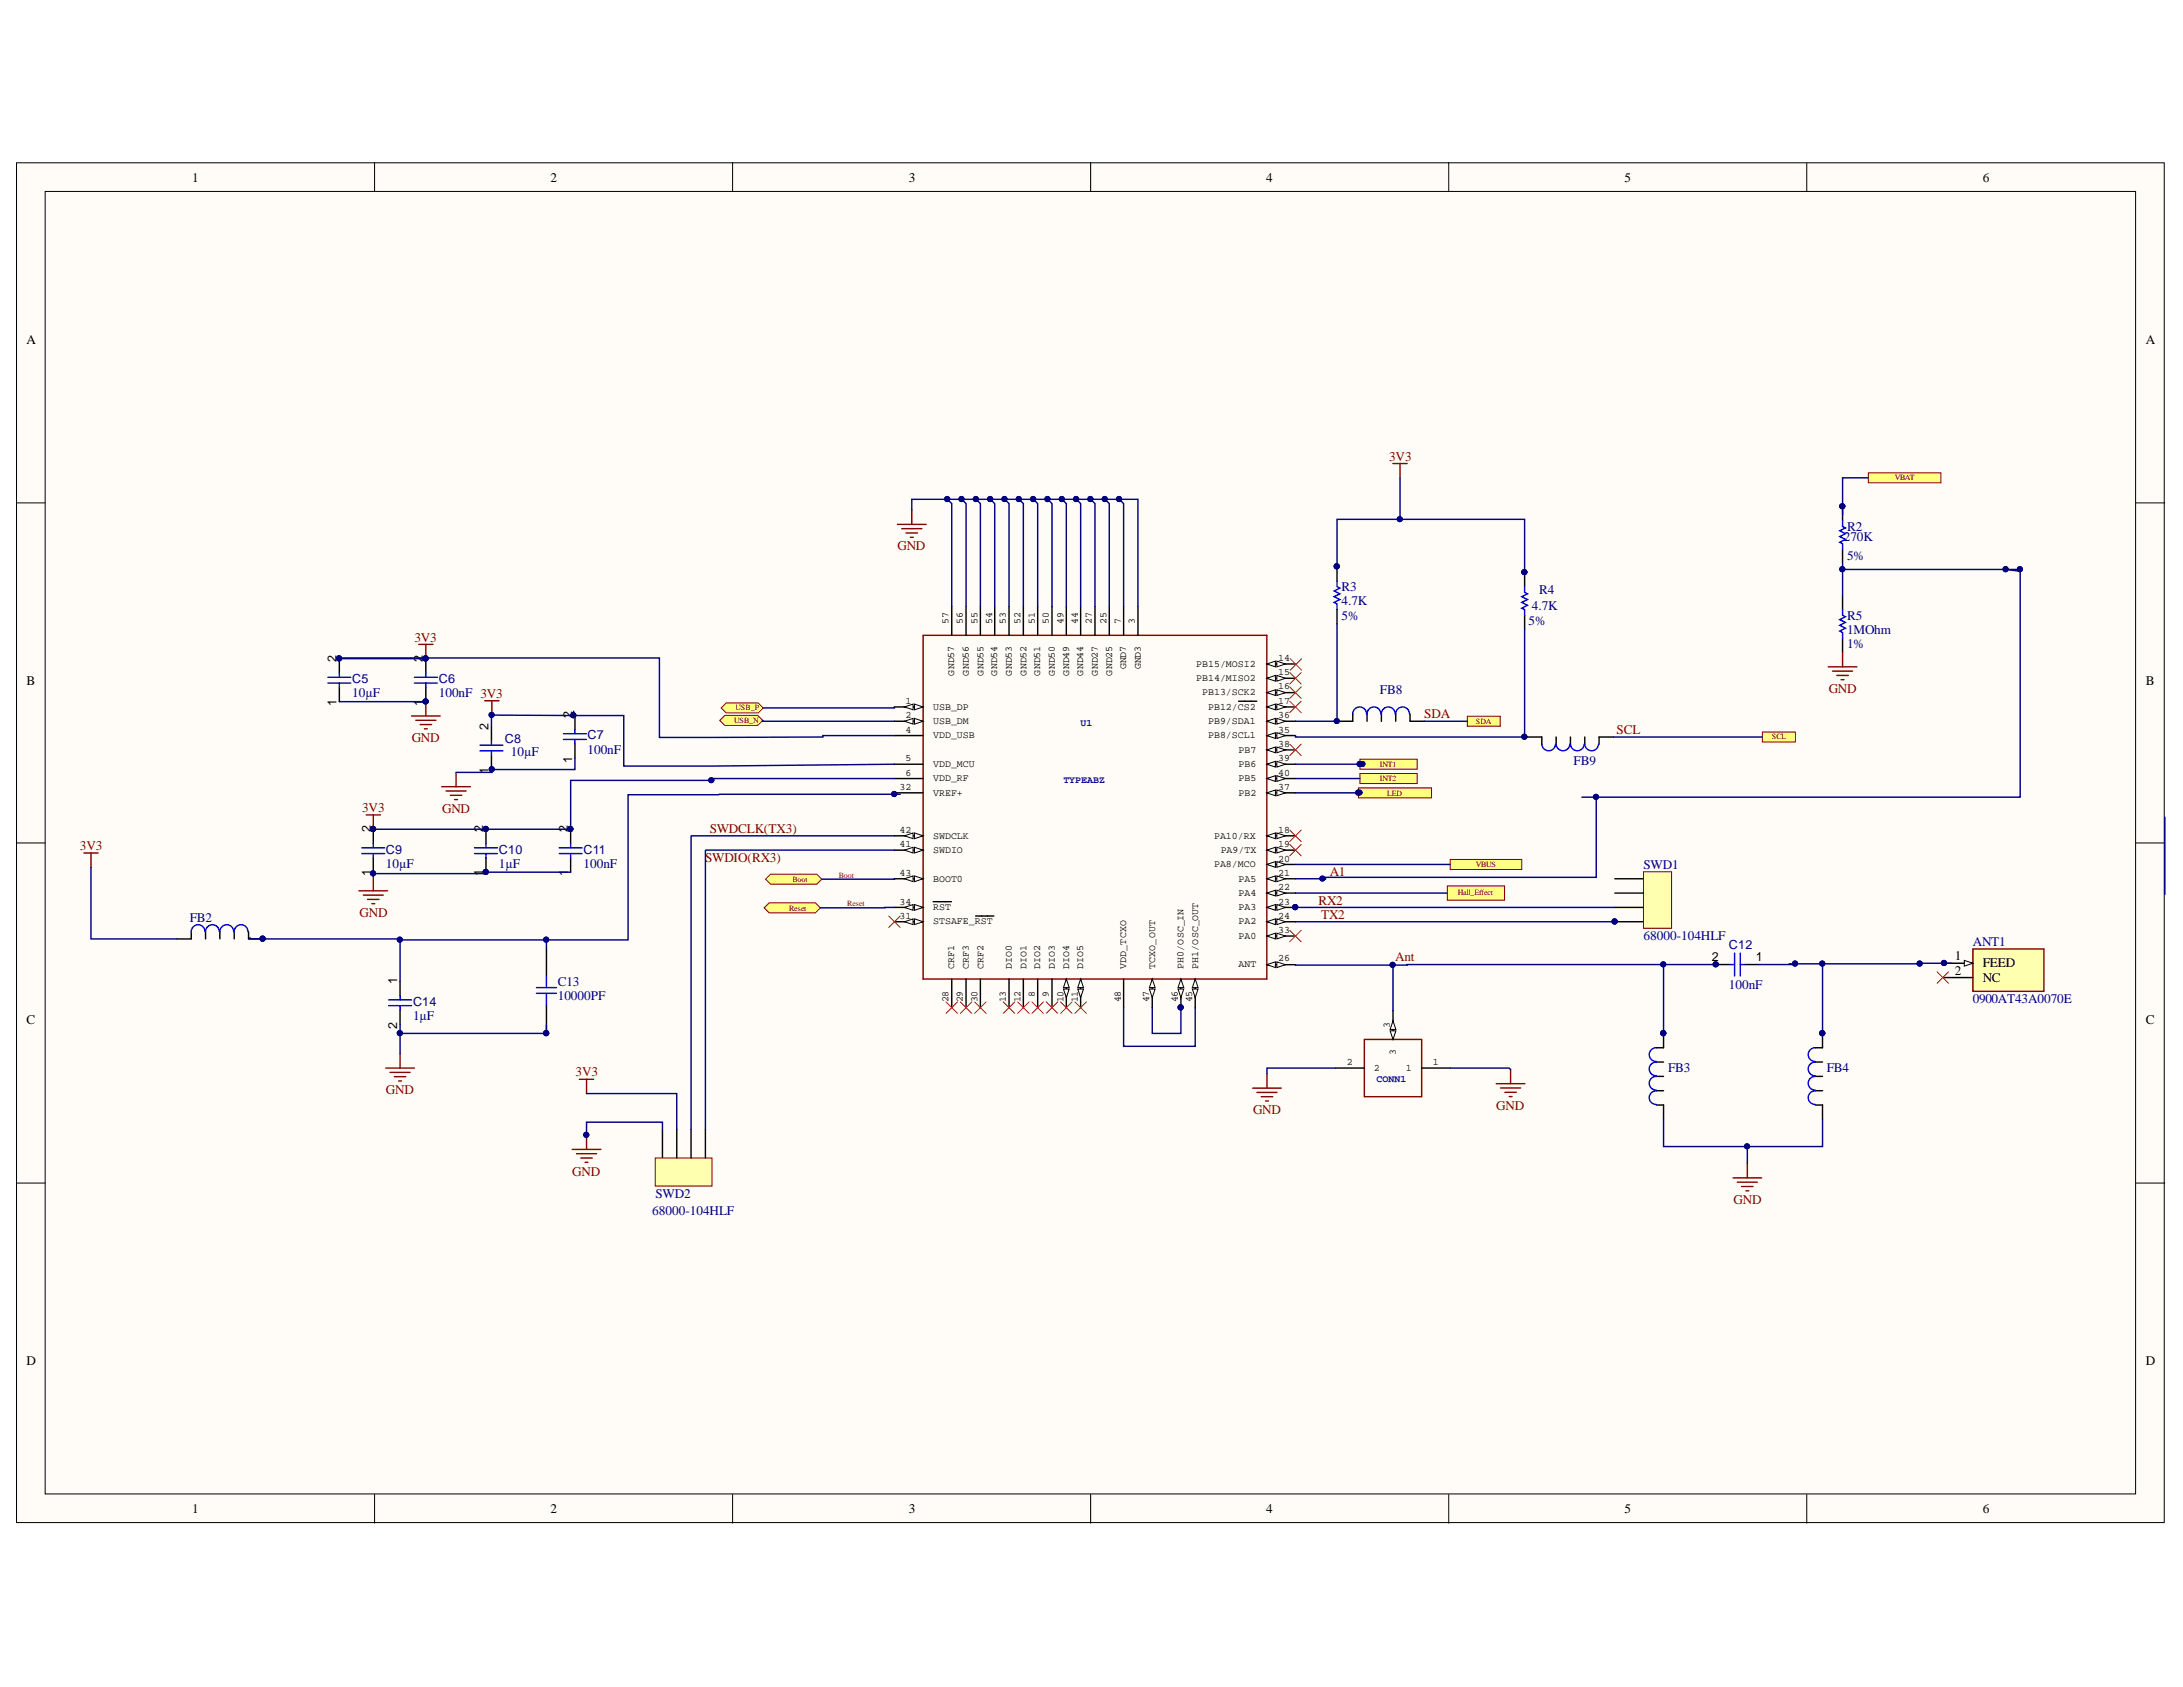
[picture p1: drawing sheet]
<svg xmlns="http://www.w3.org/2000/svg" width="279mm" height="216mm" viewBox="0 0 279 216" stroke-linecap="round" stroke-linejoin="round" font-family="sans-serif">
<defs><g id="words">
<g font-size="1.7">
<text x="24.6" y="23.3">1</text>
<text x="70.5" y="23.3">2</text>
<text x="116.3" y="23.3">3</text>
<text x="162.1" y="23.3">4</text>
<text x="207.9" y="23.3">5</text>
<text x="253.8" y="23.3">6</text>
<text x="3.4" y="44.1">A</text>
<text x="274.7" y="44.1">A</text>
<text x="3.4" y="87.6">B</text>
<text x="274.7" y="87.6">B</text>
<text x="250.2" y="122.9">1</text>
<text x="250.2" y="124.7">2</text>
<text x="253.8" y="123.8">FEED</text>
<text x="253.8" y="125.7">NC</text>
<text x="3.4" y="131.1">C</text>
<text x="274.7" y="131.1">C</text>
<text x="3.4" y="174.6">D</text>
<text x="274.7" y="174.6">D</text>
<text x="24.6" y="193.7">1</text>
<text x="70.5" y="193.7">2</text>
<text x="116.3" y="193.7">3</text>
<text x="162.1" y="193.7">4</text>
<text x="207.9" y="193.7">5</text>
<text x="253.8" y="193.7">6</text>
</g>
<g font-size="1.7" fill="#800000">
<text x="177.8" y="59">3V3</text>
<text x="114.9" y="70.5">GND</text>
<text x="53" y="82.1">3V3</text>
<text x="234.1" y="88.6">GND</text>
<text x="52.7" y="95">GND</text>
<text x="182.3" y="91.9">SDA</text>
<text x="206.9" y="94">SCL</text>
<text x="46.4" y="103.9">3V3</text>
<text x="56.6" y="104">GND</text>
<text x="90.8" y="106.6">SWDCLK(TX3)</text>
<text x="10.2" y="108.8">3V3</text>
<text x="90.3" y="110.4">SWDIO(RX3)</text>
<text x="170.2" y="112.1">A1</text>
<text x="46" y="117.3">GND</text>
<text x="168.8" y="115.8">RX2</text>
<text x="169.1" y="117.6">TX2</text>
<text x="178.6" y="123.1">Ant</text>
<text x="73.7" y="137.8">3V3</text>
<text x="49.4" y="140">GND</text>
<text x="160.4" y="142.6">GND</text>
<text x="191.5" y="142">GND</text>
<text x="73.3" y="150.4">GND</text>
<text x="221.9" y="154.1">GND</text>
</g>
<g font-size="1.7" fill="#000080">
<text x="236" y="69.2">270K</text>
<text x="236.4" y="71.6">5%</text>
<text x="236.4" y="67.9">R2</text>
<text x="171.7" y="77.5">4.7K</text>
<text x="171.7" y="75.6">R3</text>
<text x="197" y="76">R4</text>
<text x="171.7" y="79.3">5%</text>
<text x="195.6" y="80">5%</text>
<text x="196.1" y="78.1">4.7K</text>
<text x="236.4" y="81.1">1MOhm</text>
<text x="236.4" y="83">1%</text>
<text x="236.4" y="79.3">R5</text>
<text x="45.1" y="89.2">10µF</text>
<text x="56.2" y="89.2">100nF 3V3</text>
<text x="176.6" y="88.8">FB8</text>
<text x="65.4" y="96.8">10µF</text>
<text x="75.2" y="96.5">100nF</text>
<text x="201.4" y="97.9">FB9</text>
<text x="49.4" y="111.1">10µF</text>
<text x="63.9" y="111.1">1µF</text>
<text x="74.7" y="111.1">100nF</text>
<text x="210.4" y="111.2">SWD1</text>
<text x="24.3" y="118">FB2</text>
<text x="210.4" y="120.3">68000-104HLF</text>
<text x="252.5" y="121.1">ANT1</text>
<text x="52.9" y="130.6">1µF</text>
<text x="71.4" y="126.2">C13</text>
<text x="71.4" y="128">10000PF</text>
<text x="221.3" y="126.6">100nF</text>
<text x="252.5" y="128.4">0900AT43A0070E</text>
<text x="213.5" y="137.2">FB3</text>
<text x="233.8" y="137.2">FB4</text>
<text x="83.5" y="155.5">68000-104HLF</text>
<text x="83.9" y="153.3">SWD2</text>
</g>
<g font-size="1.6">
<text x="43.1" y="84.7" transform="rotate(-90 43.1 84.7)">2</text>
<text x="54.1" y="84.7" transform="rotate(-90 54.1 84.7)">2</text>
<text x="43.1" y="90.3" transform="rotate(-90 43.1 90.3)">1</text>
<text x="54.1" y="90.3" transform="rotate(-90 54.1 90.3)">1</text>
<text x="62.5" y="93.4" transform="rotate(-90 62.5 93.4)">2</text>
<text x="73.3" y="91.8" transform="rotate(-90 73.3 91.8)">2</text>
<text x="62.5" y="99" transform="rotate(-90 62.5 99)">1</text>
<text x="73.3" y="97.6" transform="rotate(-90 73.3 97.6)">1</text>
<text x="47.5" y="106.5" transform="rotate(-90 47.5 106.5)">2</text>
<text x="61.8" y="106.5" transform="rotate(-90 61.8 106.5)">2</text>
<text x="72.7" y="106.5" transform="rotate(-90 72.7 106.5)">2</text>
<text x="47.5" y="112.1" transform="rotate(-90 47.5 112.1)">1</text>
<text x="61.8" y="112.1" transform="rotate(-90 61.8 112.1)">1</text>
<text x="72.7" y="112.1" transform="rotate(-90 72.7 112.1)">1</text>
<text x="50.8" y="125.9" transform="rotate(-90 50.8 125.9)">1</text>
<text x="219.1" y="123.1">2</text>
<text x="224.7" y="123.1">1</text>
<text x="50.8" y="131.7" transform="rotate(-90 50.8 131.7)">2</text>
</g>
<g font-size="1.6" fill="#000080">
<text x="45.1" y="87.4">C5</text>
<text x="56.2" y="87.4">C6</text>
<text x="64.6" y="95.1">C8</text>
<text x="75.2" y="94.6">C7</text>
<text x="49.4" y="109.3">C9</text>
<text x="63.9" y="109.3">C10</text>
<text x="74.7" y="109.3">C11</text>
<text x="221.3" y="121.4">C12</text>
<text x="52.9" y="128.7">C14</text>
</g>
<g font-size="1.3">
<text x="121.4" y="79.8" transform="rotate(-90 121.4 79.8)">57</text>
<text x="123.2" y="79.8" transform="rotate(-90 123.2 79.8)">56</text>
<text x="125.1" y="79.8" transform="rotate(-90 125.1 79.8)">55</text>
<text x="127" y="79.8" transform="rotate(-90 127 79.8)">54</text>
<text x="128.7" y="79.8" transform="rotate(-90 128.7 79.8)">53</text>
<text x="130.6" y="79.8" transform="rotate(-90 130.6 79.8)">52</text>
<text x="132.5" y="79.8" transform="rotate(-90 132.5 79.8)">51</text>
<text x="134.2" y="79.8" transform="rotate(-90 134.2 79.8)">50</text>
<text x="136.1" y="79.8" transform="rotate(-90 136.1 79.8)">49</text>
<text x="138" y="79.8" transform="rotate(-90 138 79.8)">44</text>
<text x="139.7" y="79.8" transform="rotate(-90 139.7 79.8)">27</text>
<text x="141.6" y="79.8" transform="rotate(-90 141.6 79.8)">25</text>
<text x="143.5" y="79.8" transform="rotate(-90 143.5 79.8)">7</text>
<text x="145.2" y="79.8" transform="rotate(-90 145.2 79.8)">3</text>
<text x="122.1" y="86.5" transform="rotate(-90 122.1 86.5)">GND57</text>
<text x="124" y="86.5" transform="rotate(-90 124 86.5)">GND56</text>
<text x="125.9" y="86.5" transform="rotate(-90 125.9 86.5)">GND55</text>
<text x="127.6" y="86.5" transform="rotate(-90 127.6 86.5)">GND54</text>
<text x="129.5" y="86.5" transform="rotate(-90 129.5 86.5)">GND53</text>
<text x="131.4" y="86.5" transform="rotate(-90 131.4 86.5)">GND52</text>
<text x="133.1" y="86.5" transform="rotate(-90 133.1 86.5)">GND51</text>
<text x="135" y="86.5" transform="rotate(-90 135 86.5)">GND50</text>
<text x="136.9" y="86.5" transform="rotate(-90 136.9 86.5)">GND49</text>
<text x="138.6" y="86.5" transform="rotate(-90 138.6 86.5)">GND44</text>
<text x="140.5" y="86.5" transform="rotate(-90 140.5 86.5)">GND27</text>
<text x="142.4" y="86.5" transform="rotate(-90 142.4 86.5)">GND25</text>
<text x="144.1" y="85.7" transform="rotate(-90 144.1 85.7)">GND7</text>
<text x="146" y="85.7" transform="rotate(-90 146 85.7)">GND3</text>
<text x="153.1" y="85.3">PB15/MOSI2</text>
<text x="153.1" y="87.1">PB14/MISO2</text>
<text x="153.9" y="89">PB13/SCK2</text>
<text x="163.6" y="84.6">14</text>
<text x="163.6" y="86.4">15</text>
<text x="163.6" y="88.2">16</text>
<text x="115.9" y="90.1">1</text>
<text x="115.9" y="91.9">2</text>
<text x="115.9" y="93.8">4</text>
<text x="119.4" y="90.8">USB_DP</text>
<text x="119.4" y="92.7">USB_DM</text>
<text x="119.4" y="94.5">VDD_USB</text>
<text x="154.6" y="90.8">PB12/CS2</text>
<text x="154.6" y="94.5">PB8/SCL1</text>
<text x="154.6" y="92.7">PB9/SDA1</text>
<text x="163.6" y="90.1">17</text>
<text x="163.6" y="93.8">35</text>
<text x="163.6" y="91.9">36</text>
<text x="163.6" y="95.6">38</text>
<text x="115.1" y="101.1">32</text>
<text x="115.9" y="97.4">5</text>
<text x="115.9" y="99.3">6</text>
<text x="119.4" y="98.2">VDD_MCU</text>
<text x="119.4" y="100">VDD_RF</text>
<text x="119.4" y="101.8">VREF+</text>
<text x="158.5" y="101.8">PB2</text>
<text x="158.5" y="96.3">PB7</text>
<text x="158.5" y="98.2">PB6</text>
<text x="158.5" y="100">PB5</text>
<text x="163.6" y="101.1">37</text>
<text x="163.6" y="97.4">39</text>
<text x="163.6" y="99.3">40</text>
<text x="115.1" y="106.6">42</text>
<text x="119.4" y="107.3">SWDCLK</text>
<text x="155.4" y="107.3">PA10/RX</text>
<text x="163.6" y="106.6">18</text>
<text x="115.1" y="108.4">41</text>
<text x="115.1" y="112.1">43</text>
<text x="119.4" y="109.2">SWDIO</text>
<text x="119.4" y="112.8">BOOT0</text>
<text x="155.4" y="111">PA8/MCO</text>
<text x="156.2" y="109.2">PA9/TX</text>
<text x="158.5" y="112.8">PA5</text>
<text x="163.6" y="108.4">19</text>
<text x="163.6" y="110.3">20</text>
<text x="163.6" y="112.1">21</text>
<text x="163.6" y="113.9">22</text>
<text x="115.1" y="117.6">31</text>
<text x="115.1" y="115.8">34</text>
<text x="119.4" y="118.3">STSAFE_RST</text>
<text x="119.4" y="116.5">RST</text>
<text x="158.5" y="114.7">PA4</text>
<text x="158.5" y="116.5">PA3</text>
<text x="158.5" y="118.3">PA2</text>
<text x="163.6" y="115.8">23</text>
<text x="163.6" y="117.6">24</text>
<text x="163.6" y="119.4">33</text>
<text x="122.1" y="124" transform="rotate(-90 122.1 124)">CRF1</text>
<text x="124" y="124" transform="rotate(-90 124 124)">CRF3</text>
<text x="125.9" y="124" transform="rotate(-90 125.9 124)">CRF2</text>
<text x="129.5" y="124" transform="rotate(-90 129.5 124)">DIO0</text>
<text x="131.4" y="124" transform="rotate(-90 131.4 124)">DIO1</text>
<text x="133.1" y="124" transform="rotate(-90 133.1 124)">DIO2</text>
<text x="135" y="124" transform="rotate(-90 135 124)">DIO3</text>
<text x="136.9" y="124" transform="rotate(-90 136.9 124)">DIO4</text>
<text x="138.6" y="124" transform="rotate(-90 138.6 124)">DIO5</text>
<text x="144.1" y="124" transform="rotate(-90 144.1 124)">VDD_TCXO</text>
<text x="147.9" y="124" transform="rotate(-90 147.9 124)">TCXO_OUT</text>
<text x="151.5" y="124" transform="rotate(-90 151.5 124)">PH0/OSC_IN</text>
<text x="153.4" y="124" transform="rotate(-90 153.4 124)">PH1/OSC_OUT</text>
<text x="158.5" y="123.8">ANT</text>
<text x="158.5" y="120.2">PA0</text>
<text x="163.6" y="123.1">26</text>
<text x="121.4" y="128.3" transform="rotate(-90 121.4 128.3)">28</text>
<text x="123.2" y="128.3" transform="rotate(-90 123.2 128.3)">29</text>
<text x="125.1" y="128.3" transform="rotate(-90 125.1 128.3)">30</text>
<text x="128.7" y="128.3" transform="rotate(-90 128.7 128.3)">13</text>
<text x="130.6" y="128.3" transform="rotate(-90 130.6 128.3)">12</text>
<text x="132.5" y="127.5" transform="rotate(-90 132.5 127.5)">8</text>
<text x="134.2" y="127.5" transform="rotate(-90 134.2 127.5)">9</text>
<text x="136.1" y="128.3" transform="rotate(-90 136.1 128.3)">10</text>
<text x="138" y="128.3" transform="rotate(-90 138 128.3)">11</text>
<text x="143.5" y="128.3" transform="rotate(-90 143.5 128.3)">48</text>
<text x="147.1" y="128.3" transform="rotate(-90 147.1 128.3)">47</text>
<text x="150.7" y="128.3" transform="rotate(-90 150.7 128.3)">46</text>
<text x="152.6" y="128.3" transform="rotate(-90 152.6 128.3)">45</text>
<text x="177.9" y="131.6" transform="rotate(-90 177.9 131.6)">3</text>
<text x="172.4" y="136.3">2</text>
<text x="175.9" y="137">2</text>
<text x="178.6" y="135.1" transform="rotate(-90 178.6 135.1)">3</text>
<text x="179.9" y="137">1</text>
<text x="183.4" y="136.3">1</text>
</g>
<g font-size="1.3" fill="#000080">
<text x="138.3" y="92.9">U1</text>
<text x="136.1" y="100.2">TYPEABZ</text>
<text x="176.2" y="138.4">CONN1</text>
</g>
<g font-size="1" fill="#800000">
<text x="242.5" y="61.5">VBAT</text>
<text x="94" y="92.5">USB_N</text>
<text x="94.1" y="90.9">USB_P</text>
<text x="188.9" y="92.6">SDA</text>
<text x="226.8" y="94.6">SCL</text>
<text x="176.6" y="98.1">INT1</text>
<text x="176.6" y="100">INT2</text>
<text x="177.5" y="101.8">LED</text>
<text x="101.4" y="112.8">Boot</text>
<text x="107.3" y="112.3">Boot</text>
<text x="188.9" y="111">VBUS</text>
<text x="101" y="116.5">Reset</text>
<text x="108.4" y="115.9">Reset</text>
<text x="186.6" y="114.6">Hall_Effect</text>
</g>
</g></defs>
<g fill="#fffcf8" stroke="#000" stroke-width=".13">
<path d="M2.1 20.8h274.9v174.1h-274.9z"/>
<path d="M5.8 24.5h267.5v166.7h-267.5z"/>
</g>
<g fill="none" stroke="#000" stroke-width=".13">
<path d="M47.9 20.8v3.7M93.8 20.8v3.7M139.6 20.8v3.7M185.4 20.8v3.7M231.2 20.8v3.7M2.1 64.4h3.7M273.4 64.4h3.7M2.1 107.9h3.7M273.4 107.9h3.7M2.1 151.4h3.7M273.4 151.4h3.7M47.9 191.3v3.6"/>
<path d="M93.8 191.3v3.6M139.6 191.3v3.6M185.4 191.3v3.6M231.2 191.3v3.6"/>
</g>
<path d="M118.1 81.3h44v44h-44z" fill="none" stroke="#800000" stroke-width=".18"/>
<path d="M114.5 90.5h3.6" fill="none" stroke="#000" stroke-width=".18"/>
<path d="M117 90.1l1.1 .4-1.1 .3z" fill="#fffcf8"/>
<path d="M117 90.1l1.1 .4-1.1 .3z" fill="none" stroke="#000" stroke-width=".13"/>
<path d="M115.8 90.5l1.1-.4v.7z" fill="#fffcf8"/>
<path d="M115.8 90.5l1.1-.4v.7z" fill="none" stroke="#000" stroke-width=".13"/>
<path d="M114.5 92.3h3.6" fill="none" stroke="#000" stroke-width=".18"/>
<path d="M117 91.9l1.1 .4-1.1 .4z" fill="#fffcf8"/>
<path d="M117 91.9l1.1 .4-1.1 .4z" fill="none" stroke="#000" stroke-width=".13"/>
<path d="M115.8 92.3l1.1-.4v.8z" fill="#fffcf8"/>
<path d="M115.8 92.3l1.1-.4v.8z" fill="none" stroke="#000" stroke-width=".13"/>
<path d="M143.8 77.6v3.7M145.6 77.6v3.7M114.5 94.1h3.6M114.5 97.8h3.6M114.5 99.6h3.6M132.8 125.3v3.7M134.6 125.3v3.7M136.5 125.3v3.7" fill="none" stroke="#000" stroke-width=".18"/>
<path d="M136.5 125.3l.3 1.1h-.7z" fill="#fffcf8"/>
<path d="M136.5 125.3l.3 1.1h-.7z" fill="none" stroke="#000" stroke-width=".13"/>
<path d="M136.1 126.6h.7l-.3 1.1z" fill="#fffcf8"/>
<path d="M136.1 126.6h.7l-.3 1.1z" fill="none" stroke="#000" stroke-width=".13"/>
<path d="M138.3 125.3v3.7" fill="none" stroke="#000" stroke-width=".18"/>
<path d="M138.3 125.3l.4 1.1h-.8z" fill="#fffcf8"/>
<path d="M138.3 125.3l.4 1.1h-.8z" fill="none" stroke="#000" stroke-width=".13"/>
<path d="M137.9 126.6h.8l-.4 1.1z" fill="#fffcf8"/>
<path d="M137.9 126.6h.8l-.4 1.1z" fill="none" stroke="#000" stroke-width=".13"/>
<path d="M162.1 85h3.7M129.1 125.3v3.7M131 125.3v3.7" fill="none" stroke="#000" stroke-width=".18"/>
<path d="M162.1 85l1.1-.4v.7z" fill="#fffcf8"/>
<path d="M162.1 85l1.1-.4v.7z" fill="none" stroke="#000" stroke-width=".13"/>
<path d="M163.4 84.6l1.1 .4-1.1 .3z" fill="#fffcf8"/>
<path d="M163.4 84.6l1.1 .4-1.1 .3z" fill="none" stroke="#000" stroke-width=".13"/>
<path d="M162.1 86.8h3.7" fill="none" stroke="#000" stroke-width=".18"/>
<path d="M162.1 86.8l1.1-.4v.8z" fill="#fffcf8"/>
<path d="M162.1 86.8l1.1-.4v.8z" fill="none" stroke="#000" stroke-width=".13"/>
<path d="M163.4 86.4l1.1 .4-1.1 .4z" fill="#fffcf8"/>
<path d="M163.4 86.4l1.1 .4-1.1 .4z" fill="none" stroke="#000" stroke-width=".13"/>
<path d="M162.1 88.6h3.7" fill="none" stroke="#000" stroke-width=".18"/>
<path d="M162.1 88.6l1.1-.3v.7z" fill="#fffcf8"/>
<path d="M162.1 88.6l1.1-.3v.7z" fill="none" stroke="#000" stroke-width=".13"/>
<path d="M163.4 88.3l1.1 .3-1.1 .4z" fill="#fffcf8"/>
<path d="M163.4 88.3l1.1 .3-1.1 .4z" fill="none" stroke="#000" stroke-width=".13"/>
<path d="M162.1 90.5h3.7" fill="none" stroke="#000" stroke-width=".18"/>
<path d="M162.1 90.5l1.1-.4v.7z" fill="#fffcf8"/>
<path d="M162.1 90.5l1.1-.4v.7z" fill="none" stroke="#000" stroke-width=".13"/>
<path d="M163.4 90.1l1.1 .4-1.1 .3z" fill="#fffcf8"/>
<path d="M163.4 90.1l1.1 .4-1.1 .3z" fill="none" stroke="#000" stroke-width=".13"/>
<path d="M158.5 89.7h2.4M162.1 107h3.7" fill="none" stroke="#000" stroke-width=".18"/>
<path d="M162.1 107l1.1-.4v.7z" fill="#fffcf8"/>
<path d="M162.1 107l1.1-.4v.7z" fill="none" stroke="#000" stroke-width=".13"/>
<path d="M163.4 106.6l1.1 .4-1.1 .3z" fill="#fffcf8"/>
<path d="M163.4 106.6l1.1 .4-1.1 .3z" fill="none" stroke="#000" stroke-width=".13"/>
<path d="M162.1 108.8h3.7" fill="none" stroke="#000" stroke-width=".18"/>
<path d="M162.1 108.8l1.1-.4v.8z" fill="#fffcf8"/>
<path d="M162.1 108.8l1.1-.4v.8z" fill="none" stroke="#000" stroke-width=".13"/>
<path d="M163.4 108.4l1.1 .4-1.1 .4z" fill="#fffcf8"/>
<path d="M163.4 108.4l1.1 .4-1.1 .4z" fill="none" stroke="#000" stroke-width=".13"/>
<path d="M162.1 110.6h3.7" fill="none" stroke="#000" stroke-width=".18"/>
<path d="M162.1 110.6l1.1-.3v.7z" fill="#fffcf8"/>
<path d="M162.1 110.6l1.1-.3v.7z" fill="none" stroke="#000" stroke-width=".13"/>
<path d="M163.4 110.3l1.1 .3-1.1 .4z" fill="#fffcf8"/>
<path d="M163.4 110.3l1.1 .3-1.1 .4z" fill="none" stroke="#000" stroke-width=".13"/>
<path d="M162.1 112.5h3.7" fill="none" stroke="#000" stroke-width=".18"/>
<path d="M162.1 112.5l1.1-.4v.7z" fill="#fffcf8"/>
<path d="M162.1 112.5l1.1-.4v.7z" fill="none" stroke="#000" stroke-width=".13"/>
<path d="M163.4 112.1l1.1 .4-1.1 .3z" fill="#fffcf8"/>
<path d="M163.4 112.1l1.1 .4-1.1 .3z" fill="none" stroke="#000" stroke-width=".13"/>
<path d="M162.1 114.3h3.7" fill="none" stroke="#000" stroke-width=".18"/>
<path d="M162.1 114.3l1.1-.4v.8z" fill="#fffcf8"/>
<path d="M162.1 114.3l1.1-.4v.8z" fill="none" stroke="#000" stroke-width=".13"/>
<path d="M163.4 113.9l1.1 .4-1.1 .4z" fill="#fffcf8"/>
<path d="M163.4 113.9l1.1 .4-1.1 .4z" fill="none" stroke="#000" stroke-width=".13"/>
<path d="M162.1 116.1h3.7" fill="none" stroke="#000" stroke-width=".18"/>
<path d="M162.1 116.1l1.1-.3v.7z" fill="#fffcf8"/>
<path d="M162.1 116.1l1.1-.3v.7z" fill="none" stroke="#000" stroke-width=".13"/>
<path d="M163.4 115.8l1.1 .3-1.1 .4z" fill="#fffcf8"/>
<path d="M163.4 115.8l1.1 .3-1.1 .4z" fill="none" stroke="#000" stroke-width=".13"/>
<circle cx="165.8" cy="116.1" r=".33" fill="#000080" stroke="#000080" stroke-width=".13"/>
<path d="M162.1 118h3.7" fill="none" stroke="#000" stroke-width=".18"/>
<path d="M162.1 118l1.1-.4v.7z" fill="#fffcf8"/>
<path d="M162.1 118l1.1-.4v.7z" fill="none" stroke="#000" stroke-width=".13"/>
<path d="M163.4 117.6l1.1 .4-1.1 .3z" fill="#fffcf8"/>
<path d="M163.4 117.6l1.1 .4-1.1 .3z" fill="none" stroke="#000" stroke-width=".13"/>
<path d="M142 77.6v3.7M162.1 123.5h3.7" fill="none" stroke="#000" stroke-width=".18"/>
<path d="M162.1 123.5l1.1-.4v.7z" fill="#fffcf8"/>
<path d="M162.1 123.5l1.1-.4v.7z" fill="none" stroke="#000" stroke-width=".13"/>
<path d="M163.4 123.1l1.1 .4-1.1 .3z" fill="#fffcf8"/>
<path d="M163.4 123.1l1.1 .4-1.1 .3z" fill="none" stroke="#000" stroke-width=".13"/>
<path d="M140.1 77.6v3.7M114.5 118h3.6M121.8 125.3v3.7M123.6 125.3v3.7M125.5 125.3v3.7" fill="none" stroke="#000" stroke-width=".18"/>
<path d="M117 117.6l1.1 .4-1.1 .3z" fill="#fffcf8"/>
<path d="M117 117.6l1.1 .4-1.1 .3z" fill="none" stroke="#000" stroke-width=".13"/>
<path d="M115.8 118l1.1-.4v.7z" fill="#fffcf8"/>
<path d="M115.8 118l1.1-.4v.7z" fill="none" stroke="#000" stroke-width=".13"/>
<path d="M114.5 101.5h3.6M124.9 117.2h2.3M162.1 119.8h3.7" fill="none" stroke="#000" stroke-width=".18"/>
<path d="M162.1 119.8l1.1-.4v.8z" fill="#fffcf8"/>
<path d="M162.1 119.8l1.1-.4v.8z" fill="none" stroke="#000" stroke-width=".13"/>
<path d="M163.4 119.4l1.1 .4-1.1 .4z" fill="#fffcf8"/>
<path d="M163.4 119.4l1.1 .4-1.1 .4z" fill="none" stroke="#000" stroke-width=".13"/>
<path d="M114.5 116.1h3.6" fill="none" stroke="#000" stroke-width=".18"/>
<path d="M117 115.8l1.1 .3-1.1 .4z" fill="#fffcf8"/>
<path d="M117 115.8l1.1 .3-1.1 .4z" fill="none" stroke="#000" stroke-width=".13"/>
<path d="M115.8 116.1l1.1-.3v.7z" fill="#fffcf8"/>
<path d="M115.8 116.1l1.1-.3v.7z" fill="none" stroke="#000" stroke-width=".13"/>
<path d="M162.1 94.1h3.7M119.4 115.4h2.4" fill="none" stroke="#000" stroke-width=".18"/>
<path d="M162.1 94.1l1.1-.3v.7z" fill="#fffcf8"/>
<path d="M162.1 94.1l1.1-.3v.7z" fill="none" stroke="#000" stroke-width=".13"/>
<path d="M163.4 93.8l1.1 .3-1.1 .4z" fill="#fffcf8"/>
<path d="M163.4 93.8l1.1 .3-1.1 .4z" fill="none" stroke="#000" stroke-width=".13"/>
<path d="M162.1 92.3h3.7" fill="none" stroke="#000" stroke-width=".18"/>
<path d="M162.1 92.3l1.1-.4v.8z" fill="#fffcf8"/>
<path d="M162.1 92.3l1.1-.4v.8z" fill="none" stroke="#000" stroke-width=".13"/>
<path d="M163.4 91.9l1.1 .4-1.1 .4z" fill="#fffcf8"/>
<path d="M163.4 91.9l1.1 .4-1.1 .4z" fill="none" stroke="#000" stroke-width=".13"/>
<path d="M162.1 101.5h3.7" fill="none" stroke="#000" stroke-width=".18"/>
<path d="M162.1 101.5l1.1-.4v.7z" fill="#fffcf8"/>
<path d="M162.1 101.5l1.1-.4v.7z" fill="none" stroke="#000" stroke-width=".13"/>
<path d="M163.4 101.1l1.1 .4-1.1 .3z" fill="#fffcf8"/>
<path d="M163.4 101.1l1.1 .4-1.1 .3z" fill="none" stroke="#000" stroke-width=".13"/>
<path d="M162.1 96h3.7" fill="none" stroke="#000" stroke-width=".18"/>
<path d="M162.1 96l1.1-.4v.7z" fill="#fffcf8"/>
<path d="M162.1 96l1.1-.4v.7z" fill="none" stroke="#000" stroke-width=".13"/>
<path d="M163.4 95.6l1.1 .4-1.1 .3z" fill="#fffcf8"/>
<path d="M163.4 95.6l1.1 .4-1.1 .3z" fill="none" stroke="#000" stroke-width=".13"/>
<path d="M162.1 97.8h3.7" fill="none" stroke="#000" stroke-width=".18"/>
<path d="M162.1 97.8l1.1-.4v.8z" fill="#fffcf8"/>
<path d="M162.1 97.8l1.1-.4v.8z" fill="none" stroke="#000" stroke-width=".13"/>
<path d="M163.4 97.4l1.1 .4-1.1 .4z" fill="#fffcf8"/>
<path d="M163.4 97.4l1.1 .4-1.1 .4z" fill="none" stroke="#000" stroke-width=".13"/>
<path d="M162.1 99.6h3.7" fill="none" stroke="#000" stroke-width=".18"/>
<path d="M162.1 99.6l1.1-.3v.7z" fill="#fffcf8"/>
<path d="M162.1 99.6l1.1-.3v.7z" fill="none" stroke="#000" stroke-width=".13"/>
<path d="M163.4 99.3l1.1 .3-1.1 .4z" fill="#fffcf8"/>
<path d="M163.4 99.3l1.1 .3-1.1 .4z" fill="none" stroke="#000" stroke-width=".13"/>
<path d="M114.5 108.8h3.6" fill="none" stroke="#000" stroke-width=".18"/>
<path d="M117 108.4l1.1 .4-1.1 .4z" fill="#fffcf8"/>
<path d="M117 108.4l1.1 .4-1.1 .4z" fill="none" stroke="#000" stroke-width=".13"/>
<path d="M115.8 108.8l1.1-.4v.8z" fill="#fffcf8"/>
<path d="M115.8 108.8l1.1-.4v.8z" fill="none" stroke="#000" stroke-width=".13"/>
<path d="M114.5 107h3.6" fill="none" stroke="#000" stroke-width=".18"/>
<path d="M117 106.6l1.1 .4-1.1 .3z" fill="#fffcf8"/>
<path d="M117 106.6l1.1 .4-1.1 .3z" fill="none" stroke="#000" stroke-width=".13"/>
<path d="M115.8 107l1.1-.4v.7z" fill="#fffcf8"/>
<path d="M115.8 107l1.1-.4v.7z" fill="none" stroke="#000" stroke-width=".13"/>
<path d="M114.5 112.5h3.6" fill="none" stroke="#000" stroke-width=".18"/>
<path d="M117 112.1l1.1 .4-1.1 .3z" fill="#fffcf8"/>
<path d="M117 112.1l1.1 .4-1.1 .3z" fill="none" stroke="#000" stroke-width=".13"/>
<path d="M115.8 112.5l1.1-.4v.7z" fill="#fffcf8"/>
<path d="M115.8 112.5l1.1-.4v.7z" fill="none" stroke="#000" stroke-width=".13"/>
<path d="M138.3 77.6v3.7M153 125.3v3.7" fill="none" stroke="#000" stroke-width=".18"/>
<path d="M153 125.3l.3 1.1h-.7z" fill="#fffcf8"/>
<path d="M153 125.3l.3 1.1h-.7z" fill="none" stroke="#000" stroke-width=".13"/>
<path d="M152.6 126.6h.7l-.3 1.1z" fill="#fffcf8"/>
<path d="M152.6 126.6h.7l-.3 1.1z" fill="none" stroke="#000" stroke-width=".13"/>
<path d="M151.1 125.3v3.7" fill="none" stroke="#000" stroke-width=".18"/>
<path d="M151.1 125.3l.4 1.1h-.7z" fill="#fffcf8"/>
<path d="M151.1 125.3l.4 1.1h-.7z" fill="none" stroke="#000" stroke-width=".13"/>
<path d="M150.8 126.6h.7l-.4 1.1z" fill="#fffcf8"/>
<path d="M150.8 126.6h.7l-.4 1.1z" fill="none" stroke="#000" stroke-width=".13"/>
<circle cx="151.1" cy="128.9" r=".33" fill="#000080" stroke="#000080" stroke-width=".13"/>
<path d="M147.5 125.3v3.7" fill="none" stroke="#000" stroke-width=".18"/>
<path d="M147.5 125.3l.3 1.1h-.7z" fill="#fffcf8"/>
<path d="M147.5 125.3l.3 1.1h-.7z" fill="none" stroke="#000" stroke-width=".13"/>
<path d="M147.1 126.6h.7l-.3 1.1z" fill="#fffcf8"/>
<path d="M147.1 126.6h.7l-.3 1.1z" fill="none" stroke="#000" stroke-width=".13"/>
<g fill="none" stroke="#000" stroke-width=".18">
<path d="M121.8 77.6v3.7M123.6 77.6v3.7M125.5 77.6v3.7M127.3 77.6v3.7M129.1 77.6v3.7M131 77.6v3.7M132.8 77.6v3.7M134.6 77.6v3.7M136.5 77.6v3.7M43.4 84.3v1.8M43.4 88v1.8M54.5 84.3v1.8"/>
<path d="M54.5 88v1.8M62.9 93v1.8M62.9 96.6v1.9M73.6 91.5v1.9M73.6 95.2v1.8M47.8 106.1v1.9M47.8 109.8v1.8M62.2 106.1v1.9M62.2 109.8v1.8M51.2 125.6v1.8M51.2 129.3v1.8M143.8 125.3v3.7"/>
<path d="M171 136.7h3.6M178.3 129.4v3.6M182 136.7h3.6"/>
</g>
<g fill="#000080" stroke="#000080" stroke-width=".13">
<circle cx="165.8" cy="116.1" r=".33"/>
<circle cx="151.1" cy="128.9" r=".33"/>
<circle cx="54.5" cy="89.8" r=".33"/>
<circle cx="54.5" cy="84.3" r=".33"/>
<circle cx="43.4" cy="84.3" r=".33"/>
<circle cx="62.2" cy="111.6" r=".33"/>
<circle cx="62.2" cy="106.1" r=".33"/>
<circle cx="47.7" cy="106.1" r=".33"/>
</g>
<g fill="none" stroke="#800000" stroke-width=".18">
<path d="M114.9 67.1h3.6M115.4 67.7h2.6M116 68.2h1.4M116.5 68.8h.4M116.7 65.3v1.8M52.7 91.6h3.6M53.2 92.2h2.6M53.8 92.7h1.4M54.3 93.3h.4M54.5 89.8v1.8M58.4 98.8v1.9M45.9 114h3.7"/>
<path d="M46.5 114.6h2.6M47 115.1h1.5M47.6 115.7h.4M47.8 112.2v1.8M56.5 100.7h3.7M57.1 101.2h2.6M57.6 101.8h1.5M58.2 102.3h.4M49.4 136.7h3.6M49.9 137.2h2.6M50.5 137.8h1.4M51 138.3h.4"/>
<path d="M51.2 134.9v1.8M174.6 133h7.4v7.4h-7.4z"/>
</g>
<g fill="none" stroke="#00f" stroke-width=".18">
<path d="M42 86.7h2.9M42 87.4h2.9M43.4 86.1v.6M43.4 87.4v.6M53 86.7h3M53 87.4h3M54.5 86.1v.6M54.5 87.4v.6M61.4 95.4h3M61.4 96.1h3M62.9 94.8v.6M62.9 96.1v.5"/>
<path d="M72.1 93.9h3M72.1 94.6h3M73.6 93.4v.5M73.6 94.6v.6M46.3 108.5h2.9M46.3 109.2h2.9M47.8 108v.5M47.8 109.2v.6M60.7 108.5h3M60.7 109.2h3M62.2 108v.5M62.2 109.2v.6"/>
<path d="M49.7 128.7h3M49.7 128h3M51.2 127.4v.6M51.2 128.7v.6"/>
</g>
<path d="M177.9 131.9h.8l-.4 1.1z" fill="#fffcf8"/>
<path d="M177.9 131.9h.8l-.4 1.1z" fill="none" stroke="#000" stroke-width=".13"/>
<path d="M178.3 130.6l.4 1.1h-.8z" fill="#fffcf8"/>
<path d="M178.3 130.6l.4 1.1h-.8z" fill="none" stroke="#000" stroke-width=".13"/>
<g fill="none" stroke="#800000" stroke-width=".18">
<path d="M53.6 82.5h1.8M54.5 82.5v1.8M62 89.7h1.9M63 89.7v1.8M46.9 104.3h1.8M47.8 104.3v1.8M160.3 139.3h3.7M160.9 139.8h2.5M162.2 137.4v1.9M191.5 138.7h3.7M192.1 139.2h2.5M192.6 139.8h1.5"/>
<path d="M193.3 136.9v1.8M161.4 140.4h1.5M162 140.9h.3M193.2 140.3h.3M221.8 150.7h3.7M222.4 151.3h2.5M222.9 151.8h1.5M223.5 152.4h.3M223.6 148.9v1.8"/>
</g>
<path d="M219.6 123.4h1.9M223.3 123.4h1.8" fill="none" stroke="#000" stroke-width=".18"/>
<g fill="#000080" stroke="#000080" stroke-width=".13">
<circle cx="219.6" cy="123.4" r=".33"/>
<circle cx="62.9" cy="91.5" r=".33"/>
<circle cx="47.7" cy="106.1" r=".33"/>
<circle cx="54.5" cy="84.3" r=".33"/>
</g>
<path d="M221.5 123.4h.5M222 122v2.9M222.7 122v2.9M222.7 123.4h.6" fill="none" stroke="#00f" stroke-width=".18"/>
<g fill="#ffff80" stroke="#800000" stroke-width=".13">
<path d="M185.6 110h9.2v1.3h-9.2z" fill-rule="evenodd"/>
<path d="M97.8 116.2l.6-.7h6l.6 .7-.6 .6h-6z" fill-rule="evenodd"/>
<path d="M98 112.5l.6-.6h5.9l.7 .6-.7 .7h-5.9z" fill-rule="evenodd"/>
<path d="M92.3 90.6l.6-.6h4.1l.7 .6-.7 .6h-4.1z" fill-rule="evenodd"/>
<path d="M92.1 92.2l.7-.6h4.2l.6 .6-.6 .6h-4.2z" fill-rule="evenodd"/>
</g>
<path d="M73 106.1v1.9M73 109.8v1.8M69.9 121.3v3.6M69.9 128.6v3.7" fill="none" stroke="#000" stroke-width=".18"/>
<g fill="#000080" stroke="#000080" stroke-width=".13">
<circle cx="73" cy="106.1" r=".33"/>
<circle cx="69.9" cy="132.2" r=".33"/>
</g>
<path d="M71.6 108.5h2.9M71.6 109.2h2.9M73 108v.5M73 109.2v.6M68.7 127.1h2.5M68.7 126.4h2.5M69.9 124.9v1.5M69.9 127.1v1.5" fill="none" stroke="#00f" stroke-width=".18"/>
<path d="M247.9 124.4l1.5 1.4M249.4 124.4l-1.5 1.4" fill="none" stroke="#f00" stroke-width=".13"/>
<path d="M10.7 109.2h1.9M11.6 109.2v1.8" fill="none" stroke="#800000" stroke-width=".18"/>
<path d="M173.9 100.8h9.3v1.3h-9.3z" fill-rule="evenodd" fill="#ffff80" stroke="#800000" stroke-width=".13"/>
<circle cx="173.8" cy="101.4" r=".33" fill="#000080" stroke="#000080" stroke-width=".13"/>
<g fill="none" stroke="#f00" stroke-width=".13">
<path d="M113.7 117.2l1.5 1.5M115.2 117.2l-1.5 1.5M121.1 128.2l1.4 1.5M122.5 128.2l-1.4 1.5M122.9 128.2l1.5 1.5M124.4 128.2l-1.5 1.5M124.7 128.2l1.5 1.5M126.2 128.2l-1.5 1.5M130.2 128.2l1.5 1.5M131.7 128.2l-1.5 1.5M132.1 128.2l1.4 1.5M133.5 128.2l-1.4 1.5"/>
<path d="M133.9 128.2l1.5 1.5M135.4 128.2l-1.5 1.5M135.7 128.2l1.5 1.5M137.2 128.2l-1.5 1.5M137.6 128.2l1.4 1.5M139 128.2l-1.4 1.5"/>
</g>
<path d="M84.8 144.5v3.7" fill="none" stroke="#000" stroke-width=".18"/>
<path d="M83.9 148.2h7.2v3.6h-7.2z" fill="#ffffb0" stroke="#800000" stroke-width=".13"/>
<path d="M86.6 144.5v3.7M88.5 144.5v3.7M90.3 144.5v3.7" fill="none" stroke="#000" stroke-width=".18"/>
<path d="M74.2 138.1h1.8M75.1 138.1v1.9M73.2 147.1h3.7M73.8 147.7h2.6M74.3 148.2h1.5M74.9 148.7h.4M75.1 145.3v1.8" fill="none" stroke="#800000" stroke-width=".18"/>
<circle cx="75" cy="145.2" r=".33" fill="#000080" stroke="#000080" stroke-width=".13"/>
<g fill="#ffff80" stroke="#800000" stroke-width=".13">
<path d="M187.8 91.7h4.2v1.2h-4.2z" fill-rule="evenodd"/>
<path d="M225.6 93.7h4.2v1.3h-4.2z" fill-rule="evenodd"/>
</g>
<path d="M165.1 84.3l1.5 1.5M166.6 84.3l-1.5 1.5M128.4 128.2l1.5 1.5M129.9 128.2l-1.5 1.5" fill="none" stroke="#f00" stroke-width=".13"/>
<path d="M235.8 64.8v1.9M235.8 70.3v1.8M235.8 76.2v1.8M235.8 81.7v1.8" fill="none" stroke="#000" stroke-width=".18"/>
<circle cx="235.8" cy="64.8" r=".33" fill="#000080" stroke="#000080" stroke-width=".13"/>
<path d="M235.8 66.7v.7l.4 .2-.7 .3 .7 .4-.7 .4 .7 .3-.7 .4 .3 .2v.7M235.8 78v.7l.4 .2-.7 .4 .7 .4-.7 .3 .7 .4-.7 .4 .3 .1v.8" fill="none" stroke="#00f" stroke-width=".18"/>
<path d="M234 85.3h3.7M234.5 85.9h2.6M235.1 86.4h1.5M235.6 87h.4M235.8 83.5v1.8" fill="none" stroke="#800000" stroke-width=".18"/>
<path d="M239.1 60.5h9.3v1.3h-9.3z" fill-rule="evenodd" fill="#ffff80" stroke="#800000" stroke-width=".13"/>
<g fill="none" stroke="#000" stroke-width=".18">
<path d="M171.1 72.5v1.8M171.1 78v1.8M195.1 73.2v1.9M195.1 78.7v1.9M24.5 119.2v1h-1.9M26.3 119.2v1M28.1 119.2v1M30 119.2v1M31.8 119.2v1h1.8M206.7 118h3.6M212 135.9h.9M212 137.8h.9"/>
<path d="M212 139.6h.9M212.9 132.3v1.8h-.9M232.3 135.9h1M232.3 137.8h1M232.3 139.6h1M233.3 132.3v1.8h-1M212 141.4h.9v1.9M232.3 141.4h1v1.9"/>
</g>
<g fill="none" stroke="#00f" stroke-width=".18">
<path d="M171.1 74.3v.8l.4 .2-.7 .3 .7 .4-.7 .4 .7 .3-.7 .4 .3 .2v.7M195.1 75.1v.7l.4 .2-.7 .4 .7 .3-.7 .4 .7 .4-.7 .3 .3 .2v.7M26.2 119.2a.88 .88 0 0 0-.8-.9 .88 .88 0 0 0-.9 .9M28.1 119.2a.88 .88 0 0 0-.9-.9 .88 .88 0 0 0-.9 .9M29.9 119.2a.88 .88 0 0 0-.9-.9 .88 .88 0 0 0-.9 .9M31.7 119.2a.88 .88 0 0 0-.8-.9 .88 .88 0 0 0-.9 .9M212 139.6a.87 .87 0 0 0-.9 .9 .87 .87 0 0 0 .9 .8M212 134.1a.88 .88 0 0 0-.9 .9 .88 .88 0 0 0 .9 .8M212 135.9a.88 .88 0 0 0-.9 .9 .88 .88 0 0 0 .9 .9M212 137.8a.88 .88 0 0 0-.9 .8 .88 .88 0 0 0 .9 .9M232.3 139.6a.87 .87 0 0 0-.9 .9 .87 .87 0 0 0 .9 .8M232.3 134.1a.88 .88 0 0 0-.9 .9 .88 .88 0 0 0 .9 .8"/>
<path d="M232.3 135.9a.88 .88 0 0 0-.9 .9 .88 .88 0 0 0 .9 .9M232.3 137.8a.88 .88 0 0 0-.9 .8 .88 .88 0 0 0 .9 .9"/>
</g>
<g fill="#000080" stroke="#000080" stroke-width=".13">
<circle cx="33.6" cy="120.1" r=".33"/>
<circle cx="212.9" cy="132.2" r=".33"/>
<circle cx="233.2" cy="132.2" r=".33"/>
<circle cx="195.1" cy="73.2" r=".33"/>
<circle cx="171.1" cy="72.5" r=".33"/>
<circle cx="206.6" cy="117.9" r=".33"/>
</g>
<path d="M178.3 59.3h1.8M179.2 59.3v1.9" fill="none" stroke="#800000" stroke-width=".18"/>
<path d="M210.3 111.6h3.6v7.2h-3.6z" fill="#ffffb0" stroke="#800000" stroke-width=".13"/>
<path d="M206.7 116.1h3.6M206.7 114.3h3.6M206.7 112.5h3.6" fill="none" stroke="#000" stroke-width=".18"/>
<circle cx="206.6" cy="117.9" r=".33" fill="#000080" stroke="#000080" stroke-width=".13"/>
<g fill="none" stroke="#f00" stroke-width=".13">
<path d="M165.1 86.1l1.4 1.4M165.1 87.9l1.4 1.5M165.1 95.2l1.4 1.5M165.1 89.7l1.4 1.5M166.5 86.1l-1.4 1.4M166.5 87.9l-1.4 1.5M166.5 95.2l-1.4 1.5M166.5 89.7l-1.4 1.5M165.1 106.2l1.4 1.5M165.1 108.1l1.4 1.4M165.1 119.1l1.4 1.4M166.5 106.2l-1.4 1.5"/>
<path d="M166.5 108.1l-1.4 1.4M166.5 119.1l-1.4 1.4"/>
</g>
<path d="M252.5 121.4h9.1v5.5h-9.1z" fill="#ffffb0" stroke="#800000" stroke-width=".18"/>
<path d="M248.8 123.3h3.7" fill="none" stroke="#000" stroke-width=".18"/>
<path d="M251.4 122.9l1.1 .4-1.1 .3z" fill="#fffcf8"/>
<path d="M251.4 122.9l1.1 .4-1.1 .3z" fill="none" stroke="#000" stroke-width=".13"/>
<circle cx="248.8" cy="123.2" r=".33" fill="#000080" stroke="#000080" stroke-width=".13"/>
<path d="M248.8 125.1h3.7" fill="none" stroke="#000" stroke-width=".18"/>
<path d="M174.1 97.2h7.3v1.2h-7.3z" fill-rule="evenodd" fill="#ffff80" stroke="#800000" stroke-width=".13"/>
<circle cx="174" cy="97.8" r=".33" fill="#000080" stroke="#000080" stroke-width=".13"/>
<path d="M174.1 99h7.3v1.3h-7.3z" fill-rule="evenodd" fill="#ffff80" stroke="#800000" stroke-width=".13"/>
<path d="M173.1 91.4v.9h-1.8M175 91.4v.9M176.8 91.4v.9M178.6 91.4v.9M180.5 91.4v.9h1.8M195.5 94.3h1.8v.9M199.2 94.3v.9M201 94.3v.9M202.8 94.3v.9M206.5 94.3h-1.8v.9" fill="none" stroke="#000" stroke-width=".18"/>
<path d="M174.9 91.4a.88 .88 0 0 0-.9-.9 .88 .88 0 0 0-.9 .9M176.7 91.4a.88 .88 0 0 0-.9-.9 .88 .88 0 0 0-.8 .9M178.6 91.4a.88 .88 0 0 0-.9-.9 .88 .88 0 0 0-.9 .9M180.4 91.4a.88 .88 0 0 0-.9-.9 .88 .88 0 0 0-.9 .9M199.1 95.2a.88 .88 0 0 1-.9 .9 .88 .88 0 0 1-.9-.9M200.9 95.2a.88 .88 0 0 1-.9 .9 .88 .88 0 0 1-.8-.9M202.8 95.2a.88 .88 0 0 1-.9 .9 .88 .88 0 0 1-.9-.9M204.6 95.2a.88 .88 0 0 1-.9 .9 .88 .88 0 0 1-.9-.9" fill="none" stroke="#00f" stroke-width=".18"/>
<path d="M185.2 113.4h7.4v1.8h-7.4z" fill-rule="evenodd" fill="#ffff80" stroke="#800000" stroke-width=".13"/>
<g fill="none" stroke="#000080" stroke-width=".18">
<path d="M121.3 63.9h-4.6v1.4M123.1 63.9h-1.8l.5 .6v13.1M124.9 63.9h-1.8l.5 .6v13.1M126.8 63.9h-1.9l.6 .6v13.1M128.6 63.9h-1.8l.5 .6v13.1M129.1 77.6v-13.1l-.5-.6h1.8l.6 .6v13.1M130.4 63.9h1.9l.5 .6v13.1M132.3 63.9h1.8l.5 .6v13.1M134.1 63.9h1.8M137.8 63.9h-1.9l.6 .6v13.1M139.6 63.9h-1.8l.5 .6v13.1M141.4 63.9h-1.8l.5 .6v13.1"/>
<path d="M142 77.6v-13.1l-.6-.6h1.9l.5 .6v13.1M143.3 63.9h2.3v13.7M171.1 79.8v12.5h.2M171.1 72.7v-6.2h24v6.9M179.2 61.2v5.3M235.8 72.1v4.1M235.8 72.9h22.8M239.1 61.2h-3.3v4.7M256.7 72.9l1.5 .2 .4-.2v29.1h-56.1M43.4 89.8h11.1M54.5 84.3h-11.1v-.1h41v10.2l20.9-.1v-.2h9.2M62.9 98.5h.1v.3h-4.6"/>
<path d="M73.4 91v.6h6.4v6.4h11.3l23.4-.2M73.6 97v1.5h-10.6M73.6 91.5v.2h-.2v-.1l-10.4-.1-.1 1.5M91.3 99.9h-18.3v6.2h-25.2M97.6 92.2v.1h16.9M114.5 90.5v.1h-16.8M114.5 99.6h-23.2l-.2 .3M165.8 97.8h8.6M165.8 94.1v.2h29.3M165.8 99.6h8.3M165.8 92.3h5.3M182.3 92.3h5.5"/>
<path d="M195.1 80.6v13.7h.4M206.5 94.3h19.1M11.6 111v9.2h11M32 120v.2h19.2v.1h18.7v1M47.8 111.6v.2M73 111.6h-10.8v.2h-14.4v.4M114.5 112.5h-9.3M114.5 108.8l-24.2 .1v35.6M114.5 107h-26v37.5M114.5 116.1l-9.5 .1M114.5 101.5v.2M115.2 101.7h-34.8v18.6h-10.5"/>
<path d="M165.6 116.1h41.1M165.8 101.5h8.3M165.8 118h41.1M165.8 112.5h3.9M165.8 110.6h19.8M165.8 114.3h19.4M204.3 102v10.3h-35v.2M277.1 104.6v9.9M51.2 131.1v3.8M51.2 120.3v5.3M69.9 131.2v1.1h-18.7M75.1 140h11.5v4.5"/>
<path d="M143.8 129v4.9h9.2v-4.9M151.1 128.8v3.5h-3.6v-3.3M171 136.7h-8.8v.7M178.3 123.5v5.9M185.6 136.7h7.6l.1 .2M212.9 123.4v9.2M219.8 123.4l-54 .1M229 123.4h4.3M229.8 123.4h-4.7M245.7 123.4h-12.4v9.2M249.8 123.3h-4.1v.2M84.8 144.5v-.9h-9.7v1.9"/>
<path d="M212.9 143.3v3.4h10.7M233.3 143.3v3.4h-9.7v2.2"/>
</g>
<g fill="#000080" stroke="#000080" stroke-width=".13">
<circle cx="54.5" cy="89.8" r=".33"/>
<circle cx="47.7" cy="106.1" r=".33"/>
<circle cx="62.2" cy="106.1" r=".33"/>
<circle cx="73" cy="106.1" r=".33"/>
<circle cx="91" cy="99.8" r=".33"/>
<circle cx="47.7" cy="111.8" r=".33"/>
<circle cx="62.2" cy="111.6" r=".33"/>
<circle cx="69.9" cy="132.2" r=".33"/>
<circle cx="51.2" cy="132.2" r=".33"/>
<circle cx="62.9" cy="98.4" r=".33"/>
<circle cx="51.2" cy="120.3" r=".33"/>
<circle cx="69.9" cy="120.3" r=".33"/>
<circle cx="33.6" cy="120.1" r=".33"/>
<circle cx="75" cy="145.2" r=".33"/>
<circle cx="229.7" cy="123.3" r=".33"/>
<circle cx="233.2" cy="123.3" r=".33"/>
<circle cx="235.8" cy="64.8" r=".33"/>
<circle cx="62.9" cy="91.5" r=".33"/>
<circle cx="73.4" cy="91.5" r=".33"/>
<circle cx="223.6" cy="146.7" r=".33"/>
<circle cx="143.2" cy="63.9" r=".33"/>
<circle cx="134.1" cy="63.9" r=".33"/>
<circle cx="135.9" cy="63.9" r=".33"/>
<circle cx="121.2" cy="63.9" r=".33"/>
<circle cx="151.1" cy="128.9" r=".33"/>
<circle cx="123.1" cy="63.9" r=".33"/>
<circle cx="124.9" cy="63.9" r=".33"/>
<circle cx="126.7" cy="63.9" r=".33"/>
<circle cx="128.6" cy="63.9" r=".33"/>
<circle cx="130.4" cy="63.9" r=".33"/>
<circle cx="132.2" cy="63.9" r=".33"/>
<circle cx="137.7" cy="63.9" r=".33"/>
<circle cx="139.6" cy="63.9" r=".33"/>
<circle cx="141.4" cy="63.9" r=".33"/>
<circle cx="43.4" cy="84.3" r=".33"/>
<circle cx="54.5" cy="84.3" r=".33"/>
<circle cx="114.4" cy="101.6" r=".33"/>
<circle cx="173.8" cy="101.4" r=".33"/>
<circle cx="174" cy="101.4" r=".33"/>
<circle cx="212.9" cy="123.4" r=".33"/>
<circle cx="212.9" cy="132.2" r=".33"/>
<circle cx="178.2" cy="123.5" r=".33"/>
<circle cx="219.6" cy="123.4" r=".33"/>
<circle cx="206.6" cy="117.9" r=".33"/>
<circle cx="165.8" cy="116.1" r=".33"/>
<circle cx="245.7" cy="123.3" r=".33"/>
<circle cx="233.2" cy="132.2" r=".33"/>
<circle cx="248.8" cy="123.2" r=".33"/>
<circle cx="174" cy="97.8" r=".33"/>
<circle cx="174.4" cy="97.8" r=".33"/>
<circle cx="179.2" cy="66.4" r=".33"/>
<circle cx="171.1" cy="92.3" r=".33"/>
<circle cx="171.1" cy="72.5" r=".33"/>
<circle cx="195.1" cy="73.2" r=".33"/>
<circle cx="195.1" cy="94.3" r=".33"/>
<circle cx="235.8" cy="72.8" r=".33"/>
<circle cx="258.5" cy="72.8" r=".33"/>
<circle cx="256.7" cy="72.8" r=".33"/>
<circle cx="169.3" cy="112.4" r=".33"/>
<circle cx="204.3" cy="102" r=".33"/>
</g>
<use href="#words"/>
</svg>
